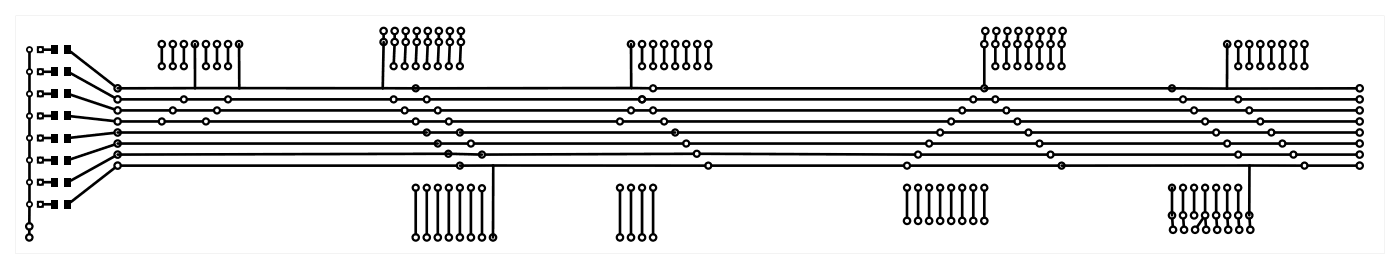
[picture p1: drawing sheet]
<svg xmlns="http://www.w3.org/2000/svg" width="322mm" height="62mm" viewBox="0 0 322 62" stroke-linecap="round" stroke-linejoin="round" font-family="sans-serif">
<g fill="#000">
<path d="M11.7 15.6h1.6v1.9h-1.6zM11.7 10.5h1.6v1.9h-1.6zM14.8 15.6h1.6v1.9h-1.6zM14.8 10.5h1.6v1.9h-1.6zM11.7 35.9h1.6v1.9h-1.6zM11.7 25.7h1.6v1.9h-1.6zM11.7 20.6h1.6v1.9h-1.6zM11.7 30.8h1.6v1.9h-1.6zM14.8 35.9h1.6v1.9h-1.6zM14.8 25.7h1.6v1.9h-1.6zM14.8 20.6h1.6v1.9h-1.6zM14.8 30.8h1.6v1.9h-1.6z"/>
<path d="M11.7 46h1.6v1.9h-1.6zM11.7 41h1.6v1.9h-1.6zM14.8 46h1.6v1.9h-1.6zM14.8 41h1.6v1.9h-1.6z"/>
<path d="M3.6 3.6h314.8v54.8h-314.8zM3.6 3.6v54.8h314.8v-54.8z"/>
</g>
<g fill="none" stroke="#000" stroke-width=".51">
<circle cx="37.2" cy="15.2" r=".7"/>
<circle cx="37.2" cy="10.2" r=".74"/>
<circle cx="39.8" cy="15.2" r=".7"/>
<circle cx="39.8" cy="10.2" r=".74"/>
<circle cx="42.3" cy="15.2" r=".7"/>
<circle cx="42.3" cy="10.2" r=".74"/>
<circle cx="44.8" cy="10.2" r=".74"/>
<circle cx="47.4" cy="15.2" r=".7"/>
<circle cx="47.4" cy="10.2" r=".74"/>
<circle cx="49.9" cy="15.2" r=".7"/>
<circle cx="49.9" cy="10.2" r=".74"/>
<circle cx="52.5" cy="15.2" r=".7"/>
<circle cx="52.5" cy="10.2" r=".74"/>
<circle cx="55" cy="10.2" r=".74"/>
<circle cx="88.3" cy="9.7" r=".74"/>
<circle cx="88.3" cy="7.1" r=".74"/>
<circle cx="90.6" cy="15.2" r=".7"/>
<circle cx="90.8" cy="7.1" r=".74"/>
<circle cx="90.8" cy="9.7" r=".74"/>
<circle cx="93.1" cy="15.2" r=".7"/>
<circle cx="93.3" cy="9.7" r=".74"/>
<circle cx="93.3" cy="7.1" r=".74"/>
<circle cx="95.6" cy="15.2" r=".7"/>
<circle cx="95.9" cy="9.7" r=".74"/>
<circle cx="95.9" cy="7.1" r=".74"/>
<circle cx="98.2" cy="15.2" r=".7"/>
<circle cx="98.4" cy="9.7" r=".74"/>
<circle cx="98.4" cy="7.1" r=".74"/>
<circle cx="100.7" cy="15.2" r=".7"/>
<circle cx="101" cy="7.1" r=".74"/>
<circle cx="101" cy="9.7" r=".74"/>
<circle cx="103.3" cy="15.2" r=".7"/>
<circle cx="103.5" cy="7.1" r=".74"/>
<circle cx="103.5" cy="9.7" r=".74"/>
<circle cx="105.8" cy="15.2" r=".7"/>
<circle cx="106" cy="7.1" r=".74"/>
<circle cx="106" cy="9.7" r=".74"/>
<circle cx="145.2" cy="10.2" r=".74"/>
<circle cx="147.7" cy="15.2" r=".7"/>
<circle cx="147.7" cy="10.2" r=".74"/>
<circle cx="150.3" cy="15.2" r=".7"/>
<circle cx="150.3" cy="10.2" r=".74"/>
<circle cx="152.8" cy="15.2" r=".7"/>
<circle cx="152.8" cy="10.2" r=".74"/>
<circle cx="155.3" cy="15.2" r=".7"/>
<circle cx="155.3" cy="10.2" r=".74"/>
<circle cx="157.9" cy="15.2" r=".7"/>
<circle cx="157.9" cy="10.2" r=".74"/>
<circle cx="160.4" cy="15.2" r=".7"/>
<circle cx="160.4" cy="10.2" r=".74"/>
<circle cx="163" cy="15.2" r=".7"/>
<circle cx="163" cy="10.2" r=".74"/>
<circle cx="226.5" cy="10.2" r=".74"/>
<circle cx="226.7" cy="7.1" r=".74"/>
<circle cx="229" cy="15.2" r=".7"/>
<circle cx="229" cy="10.2" r=".74"/>
<circle cx="229.2" cy="7.1" r=".74"/>
<circle cx="231.5" cy="15.2" r=".7"/>
<circle cx="231.5" cy="10.2" r=".74"/>
<circle cx="231.8" cy="7.1" r=".74"/>
<circle cx="234.1" cy="15.2" r=".7"/>
<circle cx="234.1" cy="10.2" r=".74"/>
<circle cx="234.3" cy="7.1" r=".74"/>
<circle cx="236.6" cy="15.2" r=".7"/>
<circle cx="236.6" cy="10.2" r=".74"/>
<circle cx="236.8" cy="7.1" r=".74"/>
<circle cx="239.2" cy="15.2" r=".7"/>
<circle cx="239.2" cy="10.2" r=".74"/>
<circle cx="239.4" cy="7.1" r=".74"/>
<circle cx="241.7" cy="15.2" r=".7"/>
<circle cx="241.7" cy="10.2" r=".74"/>
<circle cx="241.9" cy="7.1" r=".74"/>
<circle cx="244.2" cy="15.2" r=".7"/>
<circle cx="244.2" cy="10.2" r=".74"/>
<circle cx="244.5" cy="7.1" r=".74"/>
<circle cx="282.3" cy="10.2" r=".74"/>
<circle cx="284.9" cy="15.2" r=".7"/>
<circle cx="284.9" cy="10.2" r=".74"/>
<circle cx="287.4" cy="15.2" r=".7"/>
<circle cx="287.4" cy="10.2" r=".74"/>
<circle cx="290" cy="15.2" r=".7"/>
<circle cx="290" cy="10.2" r=".74"/>
<circle cx="292.5" cy="15.2" r=".7"/>
<circle cx="292.5" cy="10.2" r=".74"/>
<circle cx="295" cy="15.2" r=".7"/>
<circle cx="295" cy="10.2" r=".74"/>
<circle cx="297.6" cy="15.2" r=".7"/>
<circle cx="297.6" cy="10.2" r=".74"/>
<circle cx="300.1" cy="15.2" r=".7"/>
<circle cx="300.1" cy="10.2" r=".74"/>
<circle cx="27.1" cy="25.4" r=".74"/>
<circle cx="27.1" cy="22.9" r=".74"/>
<circle cx="27.1" cy="27.9" r=".74"/>
<circle cx="27.1" cy="20.3" r=".74"/>
<circle cx="27.1" cy="33" r=".74"/>
<circle cx="27.1" cy="30.5" r=".74"/>
<circle cx="27.1" cy="38.1" r=".74"/>
<circle cx="27.1" cy="35.6" r=".74"/>
<circle cx="37.2" cy="27.9" r=".7"/>
<circle cx="39.8" cy="25.4" r=".7"/>
<circle cx="42.3" cy="22.9" r=".7"/>
<circle cx="47.4" cy="27.9" r=".7"/>
<circle cx="49.9" cy="25.4" r=".7"/>
<circle cx="52.5" cy="22.9" r=".7"/>
<circle cx="90.6" cy="22.9" r=".7"/>
<circle cx="93.1" cy="25.4" r=".7"/>
<circle cx="95.6" cy="27.9" r=".7"/>
<circle cx="95.6" cy="20.3" r=".7"/>
<circle cx="98.2" cy="30.5" r=".7"/>
<circle cx="98.2" cy="22.9" r=".7"/>
<circle cx="100.7" cy="33" r=".7"/>
<circle cx="100.7" cy="25.4" r=".7"/>
<circle cx="103.2" cy="35.4" r=".7"/>
<circle cx="103.3" cy="27.9" r=".7"/>
<circle cx="105.8" cy="30.5" r=".7"/>
<circle cx="105.8" cy="38.1" r=".7"/>
<circle cx="108.3" cy="33" r=".7"/>
<circle cx="110.9" cy="35.6" r=".7"/>
<circle cx="142.6" cy="27.9" r=".7"/>
<circle cx="145.2" cy="25.4" r=".7"/>
<circle cx="147.7" cy="22.9" r=".7"/>
<circle cx="150.3" cy="25.4" r=".7"/>
<circle cx="150.3" cy="20.3" r=".7"/>
<circle cx="152.8" cy="27.9" r=".7"/>
<circle cx="155.3" cy="30.5" r=".7"/>
<circle cx="157.9" cy="33" r=".7"/>
<circle cx="160.3" cy="35.4" r=".7"/>
<circle cx="163" cy="38.1" r=".7"/>
<circle cx="208.7" cy="38.1" r=".7"/>
<circle cx="211.2" cy="35.6" r=".7"/>
<circle cx="213.8" cy="33" r=".7"/>
<circle cx="216.3" cy="30.5" r=".7"/>
<circle cx="218.8" cy="27.9" r=".7"/>
<circle cx="221.4" cy="25.4" r=".7"/>
<circle cx="223.9" cy="22.9" r=".7"/>
<circle cx="226.5" cy="20.3" r=".7"/>
<circle cx="229" cy="22.9" r=".7"/>
<circle cx="231.5" cy="25.4" r=".7"/>
<circle cx="234.1" cy="27.9" r=".7"/>
<circle cx="236.6" cy="30.5" r=".7"/>
<circle cx="239.2" cy="33" r=".7"/>
<circle cx="241.7" cy="35.6" r=".7"/>
<circle cx="244.2" cy="38.1" r=".7"/>
<circle cx="269.6" cy="20.3" r=".7"/>
<circle cx="272.2" cy="22.9" r=".7"/>
<circle cx="274.7" cy="25.4" r=".7"/>
<circle cx="277.3" cy="27.9" r=".7"/>
<circle cx="279.8" cy="30.5" r=".7"/>
<circle cx="282.3" cy="33" r=".7"/>
<circle cx="284.9" cy="22.9" r=".7"/>
<circle cx="284.9" cy="35.6" r=".7"/>
<circle cx="287.4" cy="25.4" r=".7"/>
<circle cx="290" cy="27.9" r=".7"/>
<circle cx="292.5" cy="30.5" r=".7"/>
<circle cx="295" cy="33" r=".7"/>
<circle cx="297.6" cy="35.6" r=".7"/>
<circle cx="300.1" cy="38.1" r=".7"/>
<circle cx="312.8" cy="27.9" r=".74"/>
<circle cx="312.8" cy="25.4" r=".74"/>
<circle cx="312.8" cy="20.3" r=".74"/>
<circle cx="312.8" cy="22.9" r=".74"/>
<circle cx="312.8" cy="30.5" r=".74"/>
<circle cx="312.8" cy="33" r=".74"/>
<circle cx="312.8" cy="38.1" r=".74"/>
<circle cx="312.8" cy="35.6" r=".74"/>
<circle cx="6.7" cy="54.6" r=".74"/>
<circle cx="6.7" cy="52.1" r=".74"/>
<circle cx="95.6" cy="43.2" r=".7"/>
<circle cx="95.6" cy="54.6" r=".74"/>
<circle cx="98.2" cy="43.2" r=".7"/>
<circle cx="98.2" cy="54.6" r=".74"/>
<circle cx="100.7" cy="43.2" r=".7"/>
<circle cx="100.7" cy="54.6" r=".74"/>
<circle cx="103.3" cy="43.2" r=".7"/>
<circle cx="103.3" cy="54.6" r=".74"/>
<circle cx="105.8" cy="43.2" r=".7"/>
<circle cx="105.8" cy="54.6" r=".74"/>
<circle cx="108.3" cy="43.2" r=".7"/>
<circle cx="108.3" cy="54.6" r=".74"/>
<circle cx="110.9" cy="43.3" r=".7"/>
<circle cx="110.9" cy="54.6" r=".74"/>
<circle cx="113.4" cy="54.6" r=".74"/>
<circle cx="142.6" cy="43.2" r=".7"/>
<circle cx="142.6" cy="54.6" r=".74"/>
<circle cx="145.2" cy="43.2" r=".7"/>
<circle cx="145.2" cy="54.6" r=".74"/>
<circle cx="147.7" cy="43.2" r=".7"/>
<circle cx="147.7" cy="54.6" r=".74"/>
<circle cx="150.3" cy="43.2" r=".7"/>
<circle cx="150.3" cy="54.6" r=".74"/>
<circle cx="208.7" cy="43.2" r=".7"/>
<circle cx="208.7" cy="50.8" r=".74"/>
<circle cx="211.2" cy="43.2" r=".7"/>
<circle cx="211.2" cy="50.8" r=".74"/>
<circle cx="213.8" cy="43.2" r=".7"/>
<circle cx="213.8" cy="50.8" r=".74"/>
<circle cx="216.3" cy="43.2" r=".7"/>
<circle cx="216.3" cy="50.8" r=".74"/>
<circle cx="218.8" cy="43.2" r=".7"/>
<circle cx="218.8" cy="50.8" r=".74"/>
<circle cx="221.4" cy="43.2" r=".7"/>
<circle cx="221.4" cy="50.8" r=".74"/>
<circle cx="223.9" cy="43.2" r=".7"/>
<circle cx="223.9" cy="50.8" r=".74"/>
<circle cx="226.5" cy="43.2" r=".7"/>
<circle cx="226.5" cy="50.8" r=".74"/>
<circle cx="269.6" cy="43.2" r=".7"/>
<circle cx="269.6" cy="49.5" r=".74"/>
<circle cx="269.9" cy="52.8" r=".74"/>
<circle cx="272.2" cy="43.2" r=".7"/>
<circle cx="272.2" cy="49.5" r=".74"/>
<circle cx="272.4" cy="52.8" r=".74"/>
<circle cx="274.7" cy="43.2" r=".7"/>
<circle cx="274.7" cy="49.5" r=".74"/>
<circle cx="274.9" cy="52.8" r=".74"/>
<circle cx="277.3" cy="43.2" r=".7"/>
<circle cx="277.3" cy="49.5" r=".74"/>
<circle cx="277.5" cy="52.8" r=".74"/>
<circle cx="279.8" cy="43.2" r=".7"/>
<circle cx="279.8" cy="49.5" r=".74"/>
<circle cx="280" cy="52.8" r=".74"/>
<circle cx="282.3" cy="43.2" r=".7"/>
<circle cx="282.3" cy="49.5" r=".74"/>
<circle cx="282.6" cy="52.8" r=".74"/>
<circle cx="284.9" cy="43.2" r=".7"/>
<circle cx="284.9" cy="49.5" r=".74"/>
<circle cx="285.1" cy="52.8" r=".74"/>
<circle cx="287.4" cy="49.5" r=".74"/>
<circle cx="287.6" cy="52.8" r=".74"/>
</g>
<g fill="none" stroke="#000" stroke-width=".4">
<path d="M8.7 15.9h1.2v1.2h-1.2zM8.7 10.8h1.2v1.2h-1.2zM8.7 36.2h1.2v1.2h-1.2zM8.7 31.1h1.2v1.2h-1.2zM8.7 21h1.2v1.2h-1.2zM8.7 26.1h1.2v1.2h-1.2zM8.7 41.3h1.2v1.2h-1.2zM8.7 46.4h1.2v1.2h-1.2z"/>
<circle cx="6.8" cy="11.4" r=".6"/>
<circle cx="6.8" cy="16.5" r=".6"/>
<circle cx="9.3" cy="16.5" r=".6"/>
<circle cx="9.3" cy="11.4" r=".6"/>
<circle cx="6.8" cy="31.7" r=".6"/>
<circle cx="6.8" cy="26.7" r=".6"/>
<circle cx="6.8" cy="21.6" r=".6"/>
<circle cx="6.8" cy="36.8" r=".6"/>
<circle cx="9.3" cy="26.7" r=".6"/>
<circle cx="9.3" cy="31.7" r=".6"/>
<circle cx="9.3" cy="36.8" r=".6"/>
<circle cx="9.3" cy="21.6" r=".6"/>
<circle cx="6.8" cy="41.9" r=".6"/>
<circle cx="6.8" cy="47" r=".6"/>
<circle cx="9.3" cy="47" r=".6"/>
<circle cx="9.3" cy="41.9" r=".6"/>
</g>
<g fill="none" stroke="#000" stroke-width=".61">
<path d="M6.8 12.1v3.7M6.8 17.2v3.7M10 16.5h1.9M10 11.4h1.9M16.3 16.9l10.1 5.6M16.3 11.9l10.2 7.9M37.2 10.9v3.6M39.8 10.9v3.6M42.3 10.9v3.6M44.8 10.2l.1 10.1M47.4 10.9v3.6M49.9 10.9v3.6"/>
<path d="M52.5 10.9v3.6M55 10.2v10.1M88.3 9.7l-.2 10.6M88.3 7.9v1M90.8 10.4l-.2 4.1M90.8 7.9v1M93.3 10.4l-.2 4.1M93.3 7.9v1M95.8 10.4l-.1 4.1M95.9 7.9v1M98.4 10.4l-.2 4.1M98.4 7.9v1"/>
<path d="M100.9 10.4l-.1 4.1M101 7.9v1M103.5 10.4l-.2 4.1M103.5 7.9v1M106 10.4l-.2 4.1M106 7.9v1M145.2 10.2v10M147.7 10.9v3.6M150.3 10.9v3.6M152.8 10.9v3.6M155.3 10.9v3.6M157.9 10.9v3.6"/>
<path d="M160.4 10.9v3.6M163 10.9v3.6M226.5 10.9v8.7M226.6 7.9l-.1 1.5M229 10.9v3.6M229.2 7.9l-.1 1.5M231.5 10.9v3.6M231.7 7.9l-.1 1.5M234.1 10.9v3.6M234.2 7.9l-.1 1.5M236.6 10.9v3.6M236.8 7.9l-.1 1.5"/>
<path d="M239.2 10.9v3.6M239.3 7.9l-.1 1.5M241.7 10.9v3.6M241.9 7.9l-.1 1.5M244.2 10.9v3.6M244.4 7.9l-.1 1.5M282.3 10.2v10.2M284.9 10.9v3.6M287.4 10.9v3.6M290 10.9v3.6M292.5 10.9v3.6M295 10.9v3.6"/>
<path d="M297.6 10.9v3.6M300.1 10.9v3.6M6.8 22.3v3.7M6.8 27.3v3.8M6.8 32.4v3.7M6.8 37.5v3.7M10 36.8h1.9M10 31.7h1.9M10 26.7h1.9M10 21.6h1.9M16.3 26.7l10 1.1M16.3 21.8l10 3.3"/>
<path d="M26.3 30.6l-10 1.1M26.3 33.3l-10 3.3M26.4 35.9l-10.1 5.6M26.5 38.6l-10.2 7.9M27.1 30.5h71.1M27.1 33h73.6M27.1 35.6l76.1-.2 7.7 .2M27.8 27.9h8.7M27.8 25.4h11.2M27.8 22.9h13.8M27.8 38.1h77.3M37.9 27.9h8.8"/>
<path d="M40.5 25.4h8.7M43 22.9h8.7M44.9 20.3h-17.8M44.9 20.3h10.1M48.1 27.9h46.8M50.6 25.4h41.8M53.2 22.9h36.6M55 20.3h33.1M91.3 22.9h6.2M93.8 25.4h6.2M96.4 27.9h6.1M98.9 22.9h48.1"/>
<path d="M98.9 30.5h6.2M101.4 25.4h43M101.4 33h6.2M104 27.9h37.9M105.8 30.5h49.5M109.1 33h48M113.5 38.1l-.1 16.5M113.5 38.1h48.7M113.5 38.1h-7.7M143.4 27.9h8.7M145.2 20.2l-57.1 .1M145.2 20.2l4.3 .1"/>
<path d="M145.9 25.4h3.6M148.4 22.9h74.8M151 25.4h69.6M151 20.3h74.7M153.5 27.9h64.6M156.1 30.5h59.5M158.6 33h54.4M159.6 35.4l-48 .1M161 35.4l49.5 .1M163.7 38.1h44.2M209.4 38.1h34.1M211.9 35.6h29.1"/>
<path d="M214.5 33h23.9M217 30.5h18.9M219.6 27.9h13.7M222.1 25.4h8.7M224.6 22.9h3.7M226.5 20.3l55.8 .1M229.7 22.9h41.7M232.3 25.4h41.7M234.8 27.9h41.7M237.3 30.5h41.8M239.9 33h41.7M242.4 35.6h41.7"/>
<path d="M272.9 22.9h11.2M275.4 25.4h11.3M278 27.9h11.2M280.5 30.5h11.3M283.1 33h11.2M285.6 22.9h26.4M285.6 35.6h11.2M287.5 38.1h-43.3M287.5 38.1l-.1 11.4M287.5 38.1h11.9M288.1 25.4h23.9M290.7 27.9h21.3"/>
<path d="M293.2 30.5h18.8M295.8 33h16.2M298.3 35.6h13.7M300.8 38.1h11.2M312 20.3l-29.7 .1M6.7 52.8v1M6.8 47.7l-.1 3.6M6.8 42.6v3.7M10 47h1.9M10 41.9h1.9M95.6 43.9v9.9M98.2 43.9v9.9"/>
<path d="M100.7 43.9v9.9M103.3 43.9v9.9M105.8 43.9v9.9M108.3 43.9v9.9M110.9 44v9.8M142.6 43.9v9.9M145.2 43.9v9.9M147.7 43.9v9.9M150.3 43.9v9.9M208.7 43.9v6.1M211.2 43.9v6.1M213.8 43.9v6.1"/>
<path d="M216.3 43.9v6.1M218.8 43.9v6.1M221.4 43.9v6.1M223.9 43.9v6.1M226.5 43.9v6.1M269.6 43.2v6.3M269.7 50.3l.1 1.8M272.2 43.9v4.9M272.2 50.3l.2 1.8M274.7 43.9v4.9M276.8 50.1l-1.4 2.1M277.3 43.9v4.9"/>
<path d="M277.3 50.3l.1 1.8M279.8 43.9v4.9M279.8 50.3l.2 1.8M282.3 43.9v4.9M282.4 50.3l.1 1.8M284.9 43.9v4.9M284.9 50.3l.2 1.8M287.5 50.3l.1 1.8"/>
</g>
</svg>
